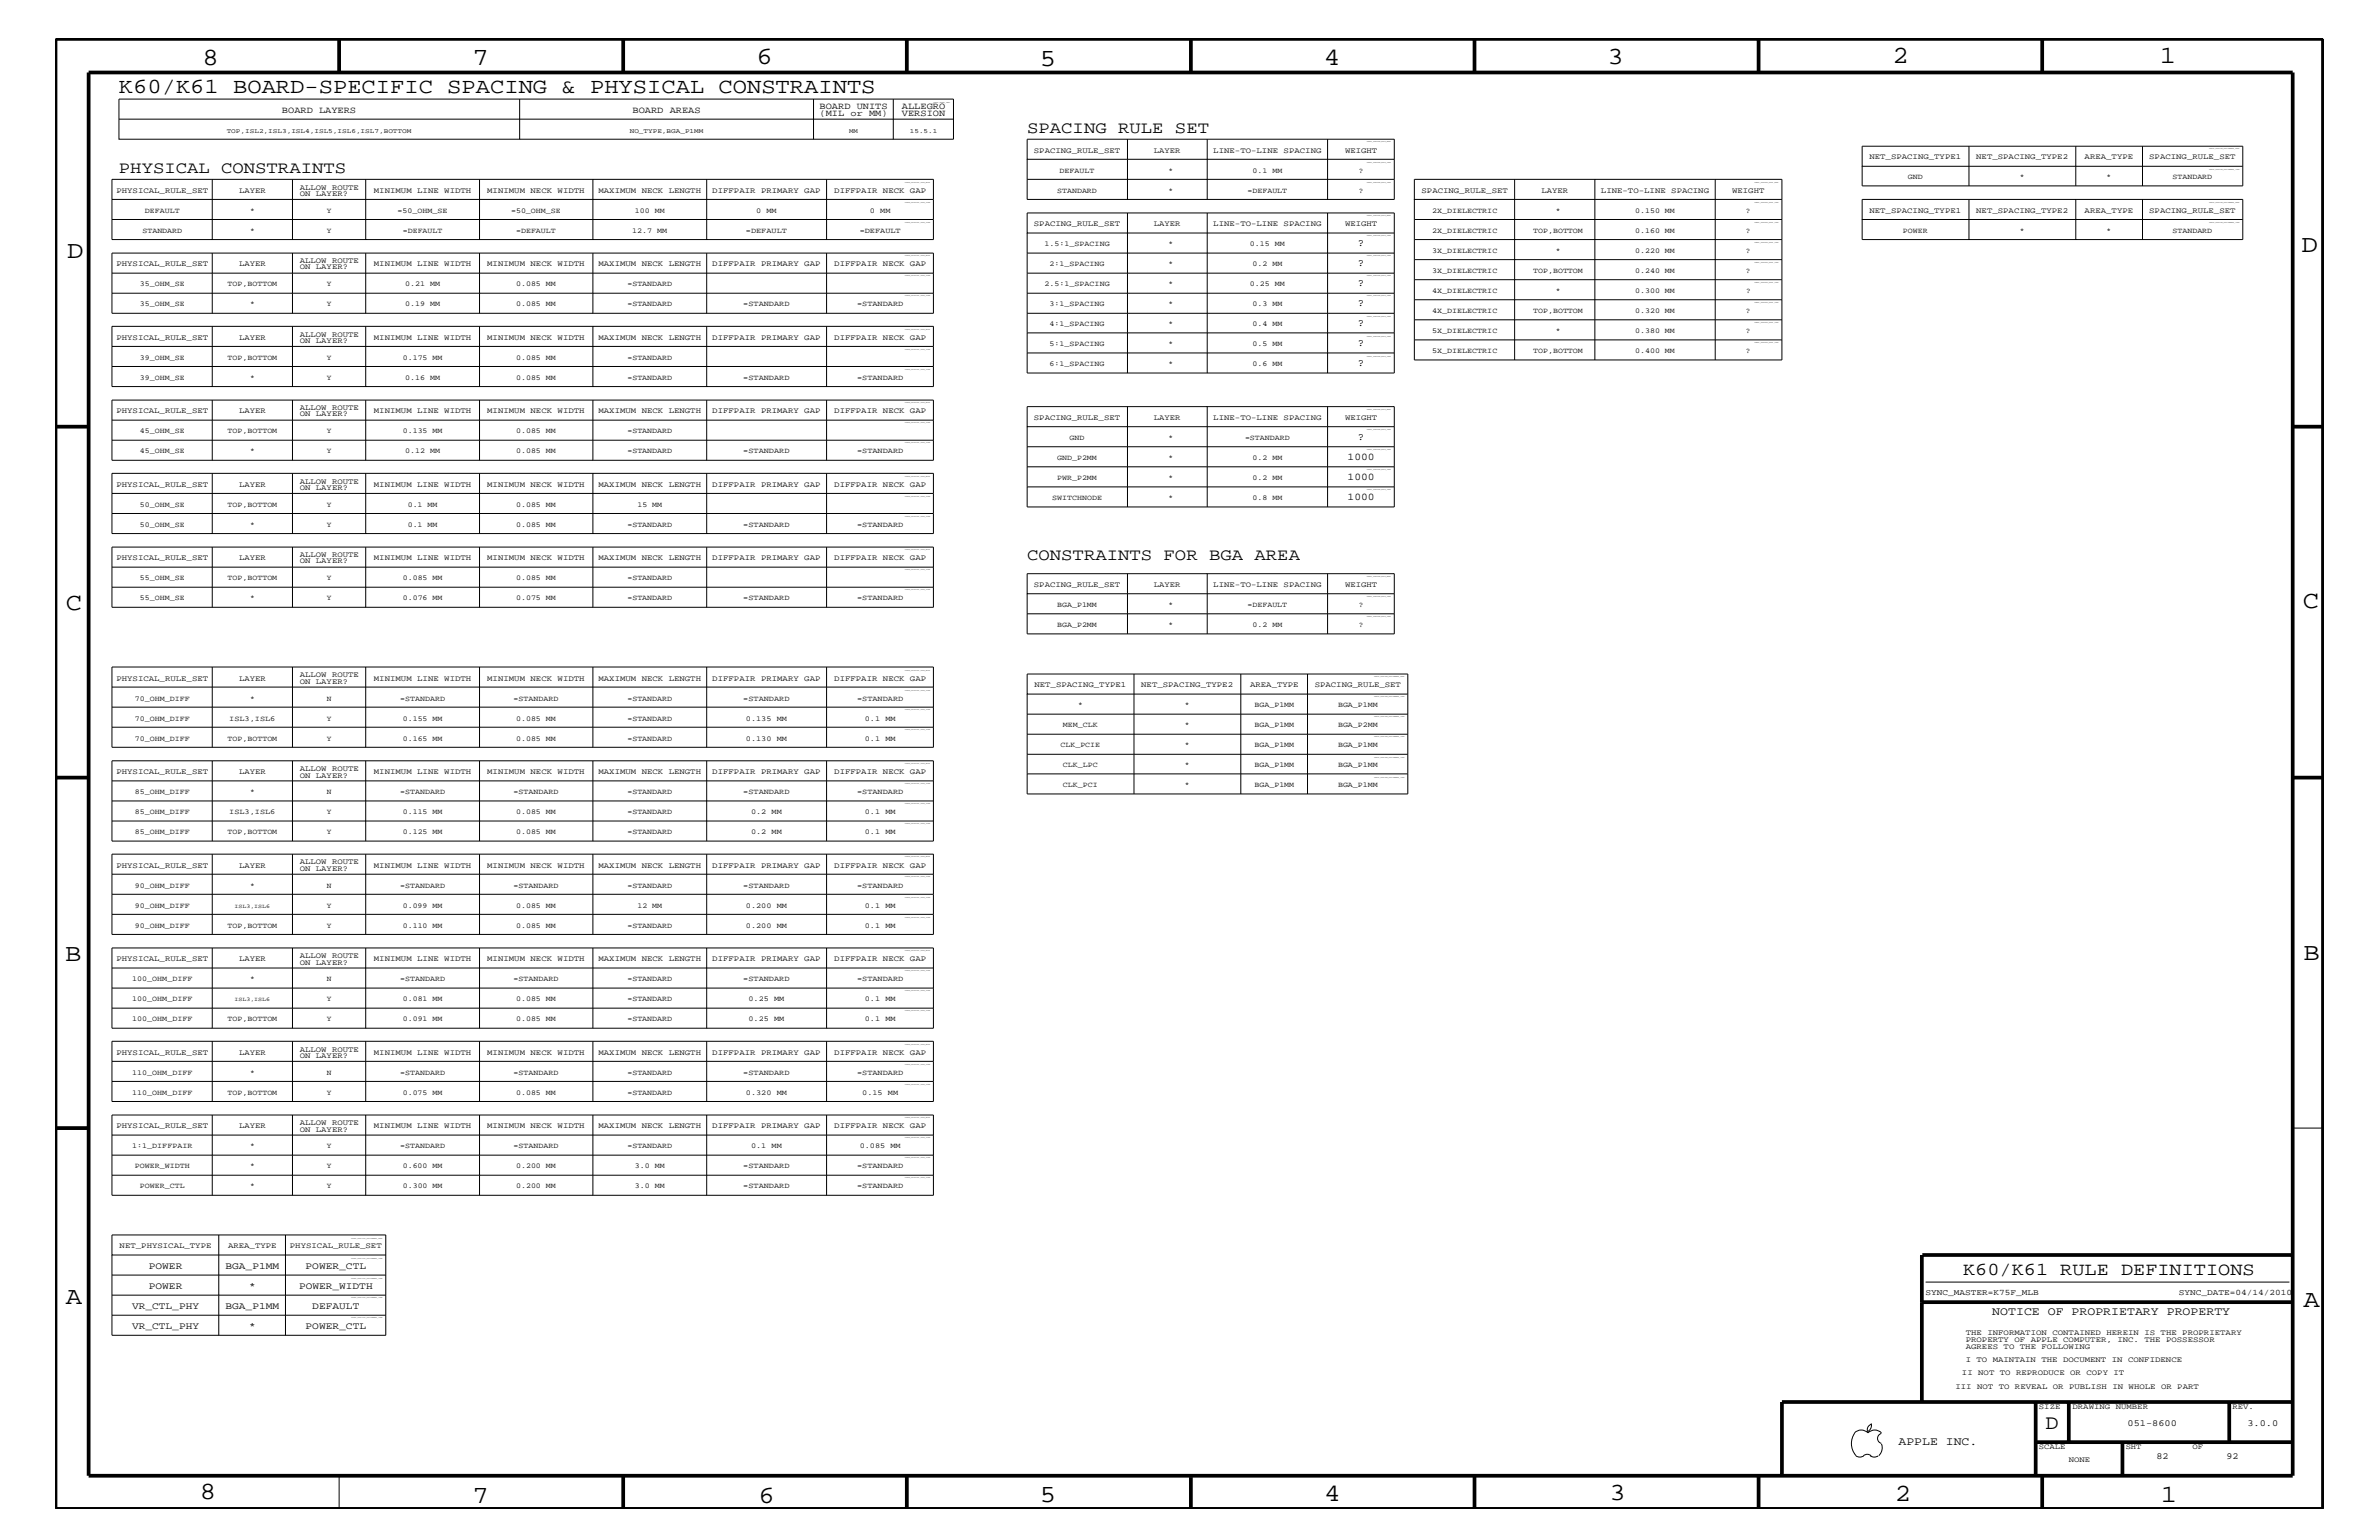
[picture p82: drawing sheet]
<svg xmlns="http://www.w3.org/2000/svg" width="432mm" height="279mm" viewBox="0 0 432 279" stroke-linecap="round" stroke-linejoin="round" font-family="sans-serif">
<defs><g id="words">
<g font-size="4.5">
<text x="36.7" y="11.7">8</text>
<text x="85.8" y="11.7">7</text>
<text x="137.3" y="11.5">6</text>
<text x="240.3" y="11.7">4</text>
<text x="291.8" y="11.5">3</text>
<text x="343.5" y="11.5">2</text>
<text x="392" y="11.5">1</text>
<text x="188.7" y="12.1">5</text>
<text x="12.2" y="46.8">D</text>
<text x="417.7" y="45.7">D</text>
<text x="11.9" y="110.6">C</text>
<text x="418" y="110.3">C</text>
<text x="11.9" y="174.3">B</text>
<text x="418.1" y="174.2">B</text>
<text x="11.9" y="236.7">A</text>
<text x="418.1" y="237.1">A</text>
<text x="36.2" y="271.9">8</text>
<text x="85.8" y="272.7">7</text>
<text x="137.7" y="272.7">6</text>
<text x="188.7" y="272.5">5</text>
<text x="240.4" y="272.3">4</text>
<text x="292.1" y="272.2">3</text>
<text x="343.9" y="272.3">2</text>
<text x="392.2" y="272.6">1</text>
</g>
<text font-size="3.9" x="21.6" y="16.8">K60/K61 BOARD-SPECIFIC SPACING &amp; PHYSICAL CONSTRAINTS</text>
<text font-size="3.7" x="371.3" y="259.3">D</text>
<text font-size="3.3" x="356.3" y="231.3">K60/K61 RULE DEFINITIONS</text>
<g font-size="3">
<text x="186.4" y="24.1">SPACING RULE SET</text>
<text x="21.6" y="31.4">PHYSICAL CONSTRAINTS</text>
<text x="186.4" y="101.6">CONSTRAINTS FOR BGA AREA</text>
</g>
<g font-size="2.1">
<text x="361.6" y="238.6">NOTICE OF PROPRIETARY PROPERTY</text>
<text x="344.6" y="262.2">APPLE INC.</text>
</g>
<g font-size="1.9">
<text x="246.5" y="44.6">?</text>
<text x="246.5" y="48.3">?</text>
<text x="246.5" y="51.9">?</text>
<text x="246.5" y="59.2">?</text>
<text x="246.5" y="55.6">?</text>
<text x="246.5" y="62.9">?</text>
<text x="246.5" y="66.5">?</text>
<text x="244.6" y="83.5">1000</text>
<text x="246.5" y="79.9">?</text>
<text x="244.6" y="87.1">1000</text>
<text x="244.6" y="90.7">1000</text>
</g>
<g font-size="1.8">
<text x="27" y="233.8">POWER</text>
<text x="27" y="230.2">POWER</text>
<text x="40.9" y="230.2">BGA_P1MM</text>
<text x="45.2" y="233.8">*</text>
<text x="54.3" y="233.8">POWER_WIDTH</text>
<text x="55.5" y="230.2">POWER_CTL</text>
<text x="24" y="237.4">VR_CTL_PHY</text>
<text x="40.9" y="237.4">BGA_P1MM</text>
<text x="56.7" y="237.4">DEFAULT</text>
<text x="24" y="241.1">VR_CTL_PHY</text>
<text x="45.2" y="241.1">*</text>
<text x="55.5" y="241.1">POWER_CTL</text>
</g>
<g font-size="1.7">
<text x="51.2" y="20.4">BOARD LAYERS</text>
<text x="114.8" y="20.4">BOARD AREAS</text>
<text x="148.8" y="21">(MIL or MM)</text>
<text x="148.8" y="19.8">BOARD UNITS</text>
<text x="163.7" y="21">VERSION</text>
<text x="163.7" y="19.8">ALLEGRO</text>
<text x="386.2" y="258.7">051-8600</text>
<text x="407.9" y="258.7">3.0.0</text>
<text x="391.4" y="264.7">82</text>
<text x="404.1" y="264.7">92</text>
</g>
<g font-size="1.5">
<text x="349.5" y="235">SYNC_MASTER=K75F_MLB</text>
<text x="395.5" y="235">SYNC_DATE=04/14/2010</text>
</g>
<g font-size="1.4">
<text x="187.7" y="27.7">SPACING_RULE_SET</text>
<text x="209.4" y="27.7">LAYER</text>
<text x="220.2" y="27.7">LINE-TO-LINE SPACING</text>
<text x="244.1" y="27.7">WEIGHT</text>
<text x="339.3" y="28.9">NET_SPACING_TYPE1</text>
<text x="358.7" y="28.9">NET_SPACING_TYPE2</text>
<text x="378.4" y="28.9">AREA_TYPE</text>
<text x="390.1" y="28.9">SPACING_RULE_SET</text>
<text x="21.1" y="35">PHYSICAL_RULE_SET</text>
<text x="43.4" y="35">LAYER</text>
<text x="54.4" y="34.4">ALLOW ROUTE</text>
<text x="54.4" y="35.6">ON LAYER?</text>
<text x="67.9" y="35">MINIMUM LINE WIDTH</text>
<text x="88.4" y="35">MINIMUM NECK WIDTH</text>
<text x="108.6" y="35">MAXIMUM NECK LENGTH</text>
<text x="129.3" y="35">DIFFPAIR PRIMARY GAP</text>
<text x="151.4" y="35">DIFFPAIR NECK GAP</text>
<text x="191.9" y="35">STANDARD</text>
<text x="192.3" y="31.4">DEFAULT</text>
<text x="212.1" y="35">*</text>
<text x="212.1" y="31.4">*</text>
<text x="226.4" y="35">=DEFAULT</text>
<text x="227.3" y="31.4">0.1 MM</text>
<text x="246.6" y="35">?</text>
<text x="246.6" y="31.4">?</text>
<text x="258" y="35">SPACING_RULE_SET</text>
<text x="279.8" y="35">LAYER</text>
<text x="290.6" y="35">LINE-TO-LINE SPACING</text>
<text x="314.4" y="35">WEIGHT</text>
<text x="346.3" y="32.5">GND</text>
<text x="366.6" y="32.5">*</text>
<text x="382.4" y="32.5">*</text>
<text x="394.3" y="32.5">STANDARD</text>
<text x="26.3" y="38.6">DEFAULT</text>
<text x="45.4" y="38.6">*</text>
<text x="59.4" y="38.6">Y</text>
<text x="72.2" y="38.6">=50_OHM_SE</text>
<text x="92.8" y="38.6">=50_OHM_SE</text>
<text x="115.2" y="38.6">100 MM</text>
<text x="137.2" y="38.6">0 MM</text>
<text x="157.9" y="38.6">0 MM</text>
<text x="187.7" y="41">SPACING_RULE_SET</text>
<text x="209.4" y="41">LAYER</text>
<text x="220.2" y="41">LINE-TO-LINE SPACING</text>
<text x="244.1" y="41">WEIGHT</text>
<text x="259.9" y="38.6">2X_DIELECTRIC</text>
<text x="282.4" y="38.6">*</text>
<text x="296.8" y="38.6">0.150 MM</text>
<text x="316.9" y="38.6">?</text>
<text x="339.3" y="38.6">NET_SPACING_TYPE1</text>
<text x="358.7" y="38.6">NET_SPACING_TYPE2</text>
<text x="378.4" y="38.6">AREA_TYPE</text>
<text x="390.1" y="38.6">SPACING_RULE_SET</text>
<text x="25.9" y="42.3">STANDARD</text>
<text x="45.4" y="42.3">*</text>
<text x="54.4" y="47.7">ALLOW ROUTE</text>
<text x="59.4" y="42.3">Y</text>
<text x="73.1" y="42.3">=DEFAULT</text>
<text x="93.7" y="42.3">=DEFAULT</text>
<text x="114.8" y="42.3">12.7 MM</text>
<text x="135.4" y="42.3">=DEFAULT</text>
<text x="156" y="42.3">=DEFAULT</text>
<text x="189.6" y="44.6">1.5:1_SPACING</text>
<text x="212.1" y="44.6">*</text>
<text x="226.9" y="44.6">0.15 MM</text>
<text x="259.9" y="45.9">3X_DIELECTRIC</text>
<text x="259.9" y="42.3">2X_DIELECTRIC</text>
<text x="278.3" y="42.3">TOP,BOTTOM</text>
<text x="282.4" y="45.9">*</text>
<text x="296.8" y="45.9">0.220 MM</text>
<text x="296.8" y="42.3">0.160 MM</text>
<text x="316.9" y="42.3">?</text>
<text x="316.9" y="45.9">?</text>
<text x="345.4" y="42.3">POWER</text>
<text x="366.6" y="42.3">*</text>
<text x="382.4" y="42.3">*</text>
<text x="394.3" y="42.3">STANDARD</text>
<text x="21.1" y="48.3">PHYSICAL_RULE_SET</text>
<text x="25.4" y="51.9">35_OHM_SE</text>
<text x="41.3" y="51.9">TOP,BOTTOM</text>
<text x="43.4" y="48.3">LAYER</text>
<text x="54.4" y="48.9">ON LAYER?</text>
<text x="59.4" y="51.9">Y</text>
<text x="67.9" y="48.3">MINIMUM LINE WIDTH</text>
<text x="73.5" y="51.9">0.21 MM</text>
<text x="88.4" y="48.3">MINIMUM NECK WIDTH</text>
<text x="93.7" y="51.9">0.085 MM</text>
<text x="108.6" y="48.3">MAXIMUM NECK LENGTH</text>
<text x="113.9" y="51.9">=STANDARD</text>
<text x="129.3" y="48.3">DIFFPAIR PRIMARY GAP</text>
<text x="151.4" y="48.3">DIFFPAIR NECK GAP</text>
<text x="189.6" y="51.9">2.5:1_SPACING</text>
<text x="190.5" y="48.3">2:1_SPACING</text>
<text x="212.1" y="48.3">*</text>
<text x="212.1" y="51.9">*</text>
<text x="226.9" y="51.9">0.25 MM</text>
<text x="227.3" y="48.3">0.2 MM</text>
<text x="259.9" y="53.2">4X_DIELECTRIC</text>
<text x="259.9" y="49.6">3X_DIELECTRIC</text>
<text x="278.3" y="49.6">TOP,BOTTOM</text>
<text x="282.4" y="53.2">*</text>
<text x="296.8" y="53.2">0.300 MM</text>
<text x="296.8" y="49.6">0.240 MM</text>
<text x="316.9" y="49.6">?</text>
<text x="316.9" y="53.2">?</text>
<text x="25.4" y="55.6">35_OHM_SE</text>
<text x="45.4" y="55.6">*</text>
<text x="59.4" y="55.6">Y</text>
<text x="73.5" y="55.6">0.19 MM</text>
<text x="93.7" y="55.6">0.085 MM</text>
<text x="113.9" y="55.6">=STANDARD</text>
<text x="134.9" y="55.6">=STANDARD</text>
<text x="155.6" y="55.6">=STANDARD</text>
<text x="190.5" y="59.2">4:1_SPACING</text>
<text x="190.5" y="55.6">3:1_SPACING</text>
<text x="212.1" y="59.2">*</text>
<text x="212.1" y="55.6">*</text>
<text x="227.3" y="59.2">0.4 MM</text>
<text x="227.3" y="55.6">0.3 MM</text>
<text x="259.9" y="56.8">4X_DIELECTRIC</text>
<text x="278.3" y="56.8">TOP,BOTTOM</text>
<text x="296.8" y="56.8">0.320 MM</text>
<text x="316.9" y="56.8">?</text>
<text x="21.1" y="61.7">PHYSICAL_RULE_SET</text>
<text x="25.4" y="65.3">39_OHM_SE</text>
<text x="41.3" y="65.3">TOP,BOTTOM</text>
<text x="43.4" y="61.7">LAYER</text>
<text x="54.4" y="61.1">ALLOW ROUTE</text>
<text x="54.4" y="62.3">ON LAYER?</text>
<text x="59.4" y="65.3">Y</text>
<text x="67.9" y="61.7">MINIMUM LINE WIDTH</text>
<text x="73.1" y="65.3">0.175 MM</text>
<text x="88.4" y="61.7">MINIMUM NECK WIDTH</text>
<text x="93.7" y="65.3">0.085 MM</text>
<text x="108.6" y="61.7">MAXIMUM NECK LENGTH</text>
<text x="113.9" y="65.3">=STANDARD</text>
<text x="129.3" y="61.7">DIFFPAIR PRIMARY GAP</text>
<text x="151.4" y="61.7">DIFFPAIR NECK GAP</text>
<text x="190.5" y="62.9">5:1_SPACING</text>
<text x="212.1" y="62.9">*</text>
<text x="227.3" y="62.9">0.5 MM</text>
<text x="259.9" y="60.4">5X_DIELECTRIC</text>
<text x="259.9" y="64">5X_DIELECTRIC</text>
<text x="278.3" y="64">TOP,BOTTOM</text>
<text x="282.4" y="60.4">*</text>
<text x="296.8" y="60.4">0.380 MM</text>
<text x="296.8" y="64">0.400 MM</text>
<text x="316.9" y="64">?</text>
<text x="316.9" y="60.4">?</text>
<text x="25.4" y="68.9">39_OHM_SE</text>
<text x="45.4" y="68.9">*</text>
<text x="59.4" y="68.9">Y</text>
<text x="73.5" y="68.9">0.16 MM</text>
<text x="93.7" y="68.9">0.085 MM</text>
<text x="113.9" y="68.9">=STANDARD</text>
<text x="134.9" y="68.9">=STANDARD</text>
<text x="155.6" y="68.9">=STANDARD</text>
<text x="190.5" y="66.5">6:1_SPACING</text>
<text x="212.1" y="66.5">*</text>
<text x="227.3" y="66.5">0.6 MM</text>
<text x="21.1" y="75">PHYSICAL_RULE_SET</text>
<text x="43.4" y="75">LAYER</text>
<text x="54.4" y="74.4">ALLOW ROUTE</text>
<text x="54.4" y="75.6">ON LAYER?</text>
<text x="67.9" y="75">MINIMUM LINE WIDTH</text>
<text x="88.4" y="75">MINIMUM NECK WIDTH</text>
<text x="108.6" y="75">MAXIMUM NECK LENGTH</text>
<text x="129.3" y="75">DIFFPAIR PRIMARY GAP</text>
<text x="151.4" y="75">DIFFPAIR NECK GAP</text>
<text x="187.7" y="76.2">SPACING_RULE_SET</text>
<text x="209.4" y="76.2">LAYER</text>
<text x="220.2" y="76.2">LINE-TO-LINE SPACING</text>
<text x="244.1" y="76.2">WEIGHT</text>
<text x="25.4" y="82.2">45_OHM_SE</text>
<text x="25.4" y="78.6">45_OHM_SE</text>
<text x="41.3" y="78.6">TOP,BOTTOM</text>
<text x="45.4" y="82.2">*</text>
<text x="59.4" y="82.2">Y</text>
<text x="59.4" y="78.6">Y</text>
<text x="73.1" y="78.6">0.135 MM</text>
<text x="73.5" y="82.2">0.12 MM</text>
<text x="93.7" y="82.2">0.085 MM</text>
<text x="93.7" y="78.6">0.085 MM</text>
<text x="113.9" y="82.2">=STANDARD</text>
<text x="113.9" y="78.6">=STANDARD</text>
<text x="134.9" y="82.2">=STANDARD</text>
<text x="155.6" y="82.2">=STANDARD</text>
<text x="191.9" y="83.5">GND_P2MM</text>
<text x="194.1" y="79.9">GND</text>
<text x="212.1" y="79.9">*</text>
<text x="212.1" y="83.5">*</text>
<text x="226" y="79.9">=STANDARD</text>
<text x="227.3" y="83.5">0.2 MM</text>
<text x="21.1" y="88.3">PHYSICAL_RULE_SET</text>
<text x="43.4" y="88.3">LAYER</text>
<text x="54.4" y="87.7">ALLOW ROUTE</text>
<text x="54.4" y="88.9">ON LAYER?</text>
<text x="67.9" y="88.3">MINIMUM LINE WIDTH</text>
<text x="88.4" y="88.3">MINIMUM NECK WIDTH</text>
<text x="108.6" y="88.3">MAXIMUM NECK LENGTH</text>
<text x="129.3" y="88.3">DIFFPAIR PRIMARY GAP</text>
<text x="151.4" y="88.3">DIFFPAIR NECK GAP</text>
<text x="191.9" y="87.1">PWR_P2MM</text>
<text x="212.1" y="87.1">*</text>
<text x="227.3" y="87.1">0.2 MM</text>
<text x="25.4" y="92">50_OHM_SE</text>
<text x="25.4" y="95.6">50_OHM_SE</text>
<text x="41.3" y="92">TOP,BOTTOM</text>
<text x="45.4" y="95.6">*</text>
<text x="59.4" y="92">Y</text>
<text x="59.4" y="95.6">Y</text>
<text x="74" y="92">0.1 MM</text>
<text x="74" y="95.6">0.1 MM</text>
<text x="93.7" y="92">0.085 MM</text>
<text x="93.7" y="95.6">0.085 MM</text>
<text x="113.9" y="95.6">=STANDARD</text>
<text x="115.7" y="92">15 MM</text>
<text x="134.9" y="95.6">=STANDARD</text>
<text x="155.6" y="95.6">=STANDARD</text>
<text x="191" y="90.7">SWITCHNODE</text>
<text x="212.1" y="90.7">*</text>
<text x="227.3" y="90.7">0.8 MM</text>
<text x="21.1" y="101.6">PHYSICAL_RULE_SET</text>
<text x="43.4" y="101.6">LAYER</text>
<text x="54.4" y="101">ALLOW ROUTE</text>
<text x="67.9" y="101.6">MINIMUM LINE WIDTH</text>
<text x="88.4" y="101.6">MINIMUM NECK WIDTH</text>
<text x="108.6" y="101.6">MAXIMUM NECK LENGTH</text>
<text x="129.3" y="101.6">DIFFPAIR PRIMARY GAP</text>
<text x="151.4" y="101.6">DIFFPAIR NECK GAP</text>
<text x="25.4" y="105.3">55_OHM_SE</text>
<text x="41.3" y="105.3">TOP,BOTTOM</text>
<text x="54.4" y="102.2">ON LAYER?</text>
<text x="59.4" y="105.3">Y</text>
<text x="73.1" y="105.3">0.085 MM</text>
<text x="93.7" y="105.3">0.085 MM</text>
<text x="113.9" y="105.3">=STANDARD</text>
<text x="187.7" y="106.5">SPACING_RULE_SET</text>
<text x="209.4" y="106.5">LAYER</text>
<text x="220.2" y="106.5">LINE-TO-LINE SPACING</text>
<text x="244.1" y="106.5">WEIGHT</text>
<text x="25.4" y="108.9">55_OHM_SE</text>
<text x="45.4" y="108.9">*</text>
<text x="59.4" y="108.9">Y</text>
<text x="73.1" y="108.9">0.076 MM</text>
<text x="93.7" y="108.9">0.075 MM</text>
<text x="113.9" y="108.9">=STANDARD</text>
<text x="134.9" y="108.9">=STANDARD</text>
<text x="155.6" y="108.9">=STANDARD</text>
<text x="191.9" y="113.7">BGA_P2MM</text>
<text x="191.9" y="110.2">BGA_P1MM</text>
<text x="212.1" y="113.7">*</text>
<text x="212.1" y="110.2">*</text>
<text x="226.4" y="110.2">=DEFAULT</text>
<text x="227.3" y="113.7">0.2 MM</text>
<text x="246.6" y="113.7">?</text>
<text x="246.6" y="110.2">?</text>
<text x="21.1" y="123.5">PHYSICAL_RULE_SET</text>
<text x="43.4" y="123.5">LAYER</text>
<text x="54.4" y="122.9">ALLOW ROUTE</text>
<text x="54.4" y="124.1">ON LAYER?</text>
<text x="67.9" y="123.5">MINIMUM LINE WIDTH</text>
<text x="88.4" y="123.5">MINIMUM NECK WIDTH</text>
<text x="108.6" y="123.5">MAXIMUM NECK LENGTH</text>
<text x="129.3" y="123.5">DIFFPAIR PRIMARY GAP</text>
<text x="151.4" y="123.5">DIFFPAIR NECK GAP</text>
<text x="187.7" y="124.7">NET_SPACING_TYPE1</text>
<text x="207.1" y="124.7">NET_SPACING_TYPE2</text>
<text x="226.9" y="124.7">AREA_TYPE</text>
<text x="238.6" y="124.7">SPACING_RULE_SET</text>
<text x="24.5" y="127.1">70_OHM_DIFF</text>
<text x="24.5" y="130.8">70_OHM_DIFF</text>
<text x="41.6" y="130.8">ISL3,ISL6</text>
<text x="45.4" y="127.1">*</text>
<text x="59.4" y="127.1">N</text>
<text x="59.4" y="130.8">Y</text>
<text x="72.6" y="127.1">=STANDARD</text>
<text x="73.1" y="130.8">0.155 MM</text>
<text x="93.2" y="127.1">=STANDARD</text>
<text x="93.7" y="130.8">0.085 MM</text>
<text x="113.9" y="127.1">=STANDARD</text>
<text x="113.9" y="130.8">=STANDARD</text>
<text x="134.9" y="127.1">=STANDARD</text>
<text x="135.4" y="130.8">0.135 MM</text>
<text x="155.6" y="127.1">=STANDARD</text>
<text x="157" y="130.8">0.1 MM</text>
<text x="192.9" y="131.9">MEM_CLK</text>
<text x="195.7" y="128.3">*</text>
<text x="215.1" y="128.3">*</text>
<text x="215.1" y="131.9">*</text>
<text x="227.7" y="128.3">BGA_P1MM</text>
<text x="227.7" y="131.9">BGA_P1MM</text>
<text x="242.9" y="128.3">BGA_P1MM</text>
<text x="242.9" y="131.9">BGA_P2MM</text>
<text x="24.5" y="134.4">70_OHM_DIFF</text>
<text x="41.3" y="134.4">TOP,BOTTOM</text>
<text x="59.4" y="134.4">Y</text>
<text x="73.1" y="134.4">0.165 MM</text>
<text x="93.7" y="134.4">0.085 MM</text>
<text x="113.9" y="134.4">=STANDARD</text>
<text x="135.4" y="134.4">0.130 MM</text>
<text x="157" y="134.4">0.1 MM</text>
<text x="192.5" y="135.6">CLK_PCIE</text>
<text x="215.1" y="135.6">*</text>
<text x="227.7" y="135.6">BGA_P1MM</text>
<text x="242.9" y="135.6">BGA_P1MM</text>
<text x="21.1" y="140.4">PHYSICAL_RULE_SET</text>
<text x="43.4" y="140.4">LAYER</text>
<text x="54.4" y="139.8">ALLOW ROUTE</text>
<text x="54.4" y="141.1">ON LAYER?</text>
<text x="67.9" y="140.4">MINIMUM LINE WIDTH</text>
<text x="88.4" y="140.4">MINIMUM NECK WIDTH</text>
<text x="108.6" y="140.4">MAXIMUM NECK LENGTH</text>
<text x="129.3" y="140.4">DIFFPAIR PRIMARY GAP</text>
<text x="151.4" y="140.4">DIFFPAIR NECK GAP</text>
<text x="192.9" y="142.9">CLK_PCI</text>
<text x="192.9" y="139.2">CLK_LPC</text>
<text x="215.1" y="142.9">*</text>
<text x="215.1" y="139.2">*</text>
<text x="227.7" y="142.9">BGA_P1MM</text>
<text x="227.7" y="139.2">BGA_P1MM</text>
<text x="242.9" y="142.9">BGA_P1MM</text>
<text x="242.9" y="139.2">BGA_P1MM</text>
<text x="24.5" y="144">85_OHM_DIFF</text>
<text x="24.5" y="147.7">85_OHM_DIFF</text>
<text x="41.6" y="147.7">ISL3,ISL6</text>
<text x="45.4" y="144">*</text>
<text x="59.4" y="144">N</text>
<text x="59.4" y="147.7">Y</text>
<text x="72.6" y="144">=STANDARD</text>
<text x="73.1" y="147.7">0.115 MM</text>
<text x="93.2" y="144">=STANDARD</text>
<text x="93.7" y="147.7">0.085 MM</text>
<text x="113.9" y="144">=STANDARD</text>
<text x="113.9" y="147.7">=STANDARD</text>
<text x="134.9" y="144">=STANDARD</text>
<text x="136.3" y="147.7">0.2 MM</text>
<text x="155.6" y="144">=STANDARD</text>
<text x="157" y="147.7">0.1 MM</text>
<text x="24.5" y="151.3">85_OHM_DIFF</text>
<text x="41.3" y="151.3">TOP,BOTTOM</text>
<text x="59.4" y="151.3">Y</text>
<text x="73.1" y="151.3">0.125 MM</text>
<text x="93.7" y="151.3">0.085 MM</text>
<text x="113.9" y="151.3">=STANDARD</text>
<text x="136.3" y="151.3">0.2 MM</text>
<text x="157" y="151.3">0.1 MM</text>
<text x="21.1" y="157.4">PHYSICAL_RULE_SET</text>
<text x="24.5" y="161.1">90_OHM_DIFF</text>
<text x="43.4" y="157.4">LAYER</text>
<text x="45.4" y="161.1">*</text>
<text x="54.4" y="156.8">ALLOW ROUTE</text>
<text x="54.4" y="158">ON LAYER?</text>
<text x="59.4" y="161.1">N</text>
<text x="67.9" y="157.4">MINIMUM LINE WIDTH</text>
<text x="72.6" y="161.1">=STANDARD</text>
<text x="88.4" y="157.4">MINIMUM NECK WIDTH</text>
<text x="93.2" y="161.1">=STANDARD</text>
<text x="108.6" y="157.4">MAXIMUM NECK LENGTH</text>
<text x="113.9" y="161.1">=STANDARD</text>
<text x="129.3" y="157.4">DIFFPAIR PRIMARY GAP</text>
<text x="134.9" y="161.1">=STANDARD</text>
<text x="151.4" y="157.4">DIFFPAIR NECK GAP</text>
<text x="155.6" y="161.1">=STANDARD</text>
<text x="24.5" y="164.7">90_OHM_DIFF</text>
<text x="59.4" y="164.7">Y</text>
<text x="73.1" y="164.7">0.099 MM</text>
<text x="93.7" y="164.7">0.085 MM</text>
<text x="115.7" y="164.7">12 MM</text>
<text x="135.4" y="164.7">0.200 MM</text>
<text x="157" y="164.7">0.1 MM</text>
<text x="24.5" y="168.3">90_OHM_DIFF</text>
<text x="41.3" y="168.3">TOP,BOTTOM</text>
<text x="54.4" y="173.8">ALLOW ROUTE</text>
<text x="59.4" y="168.3">Y</text>
<text x="73.1" y="168.3">0.110 MM</text>
<text x="93.7" y="168.3">0.085 MM</text>
<text x="113.9" y="168.3">=STANDARD</text>
<text x="135.4" y="168.3">0.200 MM</text>
<text x="157" y="168.3">0.1 MM</text>
<text x="21.1" y="174.4">PHYSICAL_RULE_SET</text>
<text x="24" y="178">100_OHM_DIFF</text>
<text x="43.4" y="174.4">LAYER</text>
<text x="45.4" y="178">*</text>
<text x="54.4" y="175">ON LAYER?</text>
<text x="59.4" y="178">N</text>
<text x="67.9" y="174.4">MINIMUM LINE WIDTH</text>
<text x="72.6" y="178">=STANDARD</text>
<text x="88.4" y="174.4">MINIMUM NECK WIDTH</text>
<text x="93.2" y="178">=STANDARD</text>
<text x="108.6" y="174.4">MAXIMUM NECK LENGTH</text>
<text x="113.9" y="178">=STANDARD</text>
<text x="129.3" y="174.4">DIFFPAIR PRIMARY GAP</text>
<text x="134.9" y="178">=STANDARD</text>
<text x="151.4" y="174.4">DIFFPAIR NECK GAP</text>
<text x="155.6" y="178">=STANDARD</text>
<text x="24" y="181.6">100_OHM_DIFF</text>
<text x="24" y="185.3">100_OHM_DIFF</text>
<text x="41.3" y="185.3">TOP,BOTTOM</text>
<text x="59.4" y="181.6">Y</text>
<text x="59.4" y="185.3">Y</text>
<text x="73.1" y="181.6">0.081 MM</text>
<text x="73.1" y="185.3">0.091 MM</text>
<text x="93.7" y="181.6">0.085 MM</text>
<text x="93.7" y="185.3">0.085 MM</text>
<text x="113.9" y="181.6">=STANDARD</text>
<text x="113.9" y="185.3">=STANDARD</text>
<text x="135.8" y="181.6">0.25 MM</text>
<text x="135.8" y="185.3">0.25 MM</text>
<text x="157" y="185.3">0.1 MM</text>
<text x="157" y="181.6">0.1 MM</text>
<text x="21.1" y="191.4">PHYSICAL_RULE_SET</text>
<text x="43.4" y="191.4">LAYER</text>
<text x="54.4" y="190.8">ALLOW ROUTE</text>
<text x="54.4" y="192">ON LAYER?</text>
<text x="67.9" y="191.4">MINIMUM LINE WIDTH</text>
<text x="88.4" y="191.4">MINIMUM NECK WIDTH</text>
<text x="108.6" y="191.4">MAXIMUM NECK LENGTH</text>
<text x="129.3" y="191.4">DIFFPAIR PRIMARY GAP</text>
<text x="151.4" y="191.4">DIFFPAIR NECK GAP</text>
<text x="24" y="195">110_OHM_DIFF</text>
<text x="45.4" y="195">*</text>
<text x="59.4" y="195">N</text>
<text x="72.6" y="195">=STANDARD</text>
<text x="93.2" y="195">=STANDARD</text>
<text x="113.9" y="195">=STANDARD</text>
<text x="134.9" y="195">=STANDARD</text>
<text x="155.6" y="195">=STANDARD</text>
<text x="24" y="198.7">110_OHM_DIFF</text>
<text x="41.3" y="198.7">TOP,BOTTOM</text>
<text x="59.4" y="198.7">Y</text>
<text x="73.1" y="198.7">0.075 MM</text>
<text x="93.7" y="198.7">0.085 MM</text>
<text x="113.9" y="198.7">=STANDARD</text>
<text x="135.4" y="198.7">0.320 MM</text>
<text x="156.5" y="198.7">0.15 MM</text>
<text x="21.1" y="204.7">PHYSICAL_RULE_SET</text>
<text x="24" y="208.3">1:1_DIFFPAIR</text>
<text x="43.4" y="204.7">LAYER</text>
<text x="45.4" y="208.3">*</text>
<text x="54.4" y="204.1">ALLOW ROUTE</text>
<text x="54.4" y="205.3">ON LAYER?</text>
<text x="59.4" y="208.3">Y</text>
<text x="67.9" y="204.7">MINIMUM LINE WIDTH</text>
<text x="72.6" y="208.3">=STANDARD</text>
<text x="88.4" y="204.7">MINIMUM NECK WIDTH</text>
<text x="93.2" y="208.3">=STANDARD</text>
<text x="108.6" y="204.7">MAXIMUM NECK LENGTH</text>
<text x="113.9" y="208.3">=STANDARD</text>
<text x="129.3" y="204.7">DIFFPAIR PRIMARY GAP</text>
<text x="136.3" y="208.3">0.1 MM</text>
<text x="151.4" y="204.7">DIFFPAIR NECK GAP</text>
<text x="156" y="208.3">0.085 MM</text>
<text x="24.5" y="211.9">POWER_WIDTH</text>
<text x="25.4" y="215.6">POWER_CTL</text>
<text x="45.4" y="211.9">*</text>
<text x="45.4" y="215.6">*</text>
<text x="59.4" y="211.9">Y</text>
<text x="59.4" y="215.6">Y</text>
<text x="73.1" y="211.9">0.600 MM</text>
<text x="73.1" y="215.6">0.300 MM</text>
<text x="93.7" y="215.6">0.200 MM</text>
<text x="93.7" y="211.9">0.200 MM</text>
<text x="115.2" y="215.6">3.0 MM</text>
<text x="115.2" y="211.9">3.0 MM</text>
<text x="134.9" y="215.6">=STANDARD</text>
<text x="134.9" y="211.9">=STANDARD</text>
<text x="155.6" y="215.6">=STANDARD</text>
<text x="155.6" y="211.9">=STANDARD</text>
<text x="21.7" y="226.5">NET_PHYSICAL_TYPE</text>
<text x="41.4" y="226.5">AREA_TYPE</text>
<text x="52.6" y="226.5">PHYSICAL_RULE_SET</text>
<text x="356.8" y="242.3">THE INFORMATION CONTAINED HEREIN IS THE PROPRIETARY</text>
<text x="356.8" y="243.5">PROPERTY OF APPLE COMPUTER, INC. THE POSSESSOR</text>
<text x="356.8" y="244.7">AGREES TO THE FOLLOWING</text>
<text x="354.9" y="252">III NOT TO REVEAL OR PUBLISH IN WHOLE OR PART</text>
<text x="356.1" y="249.5">II NOT TO REPRODUCE OR COPY IT</text>
<text x="356.8" y="247.1">I TO MAINTAIN THE DOCUMENT IN CONFIDENCE</text>
<text x="370.1" y="255.6">SIZE</text>
<text x="376.2" y="255.6">DRAWING NUMBER</text>
<text x="405.2" y="255.6">REV.</text>
<text x="370.1" y="262.9">SCALE</text>
<text x="385.8" y="262.9">SHT</text>
<text x="397.9" y="262.9">OF</text>
<text x="375.5" y="265.3">NONE</text>
</g>
<g font-size="1.2">
<text x="41.1" y="24.1">TOP,ISL2,ISL3,ISL4,ISL5,ISL6,ISL7,BOTTOM</text>
<text x="114.3" y="24.1">NO_TYPE,BGA_P1MM</text>
<text x="154.1" y="24.1">MM</text>
<text x="165.1" y="24.1">15.5.1</text>
</g>
<g font-size="1">
<text x="42.6" y="164.7">ISL3,ISL6</text>
<text x="42.6" y="181.6">ISL3,ISL6</text>
</g>
<g font-size=".3">
<text x="169.4" y="18.7">TABLE_BOARD_INFO</text>
<text x="248.1" y="25.9">TABLE_SPACING_RULE_HEAD</text>
<text x="248.1" y="29.5">TABLE_SPACING_RULE_ITEM</text>
<text x="401" y="27.1">TABLE_SPACING_ASSIGNMENT_HEAD</text>
<text x="164.3" y="33.1">TABLE_PHYSICAL_RULE_HEAD</text>
<text x="248.1" y="33.1">TABLE_SPACING_RULE_ITEM</text>
<text x="318.4" y="33.1">TABLE_SPACING_RULE_HEAD</text>
<text x="401" y="30.8">TABLE_SPACING_ASSIGNMENT_ITEM</text>
<text x="164.3" y="40.4">TABLE_PHYSICAL_RULE_ITEM</text>
<text x="164.3" y="36.8">TABLE_PHYSICAL_RULE_ITEM</text>
<text x="248.1" y="39.2">TABLE_SPACING_RULE_HEAD</text>
<text x="318.4" y="40.4">TABLE_SPACING_RULE_ITEM</text>
<text x="318.4" y="36.8">TABLE_SPACING_RULE_ITEM</text>
<text x="401" y="40.4">TABLE_SPACING_ASSIGNMENT_ITEM</text>
<text x="401" y="36.8">TABLE_SPACING_ASSIGNMENT_HEAD</text>
<text x="164.3" y="46.5">TABLE_PHYSICAL_RULE_HEAD</text>
<text x="248.1" y="46.5">TABLE_SPACING_RULE_ITEM</text>
<text x="248.1" y="42.9">TABLE_SPACING_RULE_ITEM</text>
<text x="318.4" y="44.1">TABLE_SPACING_RULE_ITEM</text>
<text x="318.4" y="47.7">TABLE_SPACING_RULE_ITEM</text>
<text x="164.3" y="53.8">TABLE_PHYSICAL_RULE_ITEM</text>
<text x="164.3" y="50.2">TABLE_PHYSICAL_RULE_ITEM</text>
<text x="248.1" y="53.8">TABLE_SPACING_RULE_ITEM</text>
<text x="248.1" y="50.2">TABLE_SPACING_RULE_ITEM</text>
<text x="318.4" y="51.3">TABLE_SPACING_RULE_ITEM</text>
<text x="164.3" y="59.8">TABLE_PHYSICAL_RULE_HEAD</text>
<text x="248.1" y="57.4">TABLE_SPACING_RULE_ITEM</text>
<text x="318.4" y="55">TABLE_SPACING_RULE_ITEM</text>
<text x="318.4" y="58.6">TABLE_SPACING_RULE_ITEM</text>
<text x="164.3" y="63.4">TABLE_PHYSICAL_RULE_ITEM</text>
<text x="248.1" y="64.7">TABLE_SPACING_RULE_ITEM</text>
<text x="248.1" y="61.1">TABLE_SPACING_RULE_ITEM</text>
<text x="318.4" y="62.3">TABLE_SPACING_RULE_ITEM</text>
<text x="164.3" y="67.1">TABLE_PHYSICAL_RULE_ITEM</text>
<text x="164.3" y="76.8">TABLE_PHYSICAL_RULE_ITEM</text>
<text x="164.3" y="73.2">TABLE_PHYSICAL_RULE_HEAD</text>
<text x="248.1" y="74.4">TABLE_SPACING_RULE_HEAD</text>
<text x="164.3" y="80.5">TABLE_PHYSICAL_RULE_ITEM</text>
<text x="248.1" y="81.6">TABLE_SPACING_RULE_ITEM</text>
<text x="248.1" y="78">TABLE_SPACING_RULE_ITEM</text>
<text x="164.3" y="86.5">TABLE_PHYSICAL_RULE_HEAD</text>
<text x="248.1" y="85.3">TABLE_SPACING_RULE_ITEM</text>
<text x="248.1" y="88.9">TABLE_SPACING_RULE_ITEM</text>
<text x="164.3" y="93.8">TABLE_PHYSICAL_RULE_ITEM</text>
<text x="164.3" y="90.1">TABLE_PHYSICAL_RULE_ITEM</text>
<text x="164.3" y="99.9">TABLE_PHYSICAL_RULE_HEAD</text>
<text x="164.3" y="107.1">TABLE_PHYSICAL_RULE_ITEM</text>
<text x="164.3" y="103.5">TABLE_PHYSICAL_RULE_ITEM</text>
<text x="248.1" y="104.7">TABLE_SPACING_RULE_HEAD</text>
<text x="248.1" y="108.3">TABLE_SPACING_RULE_ITEM</text>
<text x="248.1" y="112">TABLE_SPACING_RULE_ITEM</text>
<text x="164.3" y="125.3">TABLE_PHYSICAL_RULE_ITEM</text>
<text x="164.3" y="121.7">TABLE_PHYSICAL_RULE_HEAD</text>
<text x="249.4" y="122.9">TABLE_SPACING_ASSIGNMENT_HEAD</text>
<text x="164.3" y="128.9">TABLE_PHYSICAL_RULE_ITEM</text>
<text x="249.4" y="130.2">TABLE_SPACING_ASSIGNMENT_ITEM</text>
<text x="249.4" y="126.5">TABLE_SPACING_ASSIGNMENT_ITEM</text>
<text x="164.3" y="132.5">TABLE_PHYSICAL_RULE_ITEM</text>
<text x="249.4" y="137.4">TABLE_SPACING_ASSIGNMENT_ITEM</text>
<text x="249.4" y="133.8">TABLE_SPACING_ASSIGNMENT_ITEM</text>
<text x="164.3" y="138.6">TABLE_PHYSICAL_RULE_HEAD</text>
<text x="164.3" y="142.3">TABLE_PHYSICAL_RULE_ITEM</text>
<text x="249.4" y="141.1">TABLE_SPACING_ASSIGNMENT_ITEM</text>
<text x="164.3" y="145.9">TABLE_PHYSICAL_RULE_ITEM</text>
<text x="164.3" y="149.5">TABLE_PHYSICAL_RULE_ITEM</text>
<text x="164.3" y="155.6">TABLE_PHYSICAL_RULE_HEAD</text>
<text x="164.3" y="159.2">TABLE_PHYSICAL_RULE_ITEM</text>
<text x="164.3" y="166.5">TABLE_PHYSICAL_RULE_ITEM</text>
<text x="164.3" y="162.8">TABLE_PHYSICAL_RULE_ITEM</text>
<text x="164.3" y="172.6">TABLE_PHYSICAL_RULE_HEAD</text>
<text x="164.3" y="176.2">TABLE_PHYSICAL_RULE_ITEM</text>
<text x="164.3" y="179.9">TABLE_PHYSICAL_RULE_ITEM</text>
<text x="164.3" y="183.5">TABLE_PHYSICAL_RULE_ITEM</text>
<text x="164.3" y="189.5">TABLE_PHYSICAL_RULE_HEAD</text>
<text x="164.3" y="193.2">TABLE_PHYSICAL_RULE_ITEM</text>
<text x="164.3" y="196.8">TABLE_PHYSICAL_RULE_ITEM</text>
<text x="164.3" y="202.9">TABLE_PHYSICAL_RULE_HEAD</text>
<text x="164.3" y="206.5">TABLE_PHYSICAL_RULE_ITEM</text>
<text x="164.3" y="210.2">TABLE_PHYSICAL_RULE_ITEM</text>
<text x="164.3" y="213.8">TABLE_PHYSICAL_RULE_ITEM</text>
<text x="63.8" y="224.7">TABLE_PHYSICAL_ASSIGNMENT_HEAD</text>
<text x="63.8" y="228.4">TABLE_PHYSICAL_ASSIGNMENT_ITEM</text>
<text x="63.8" y="232">TABLE_PHYSICAL_ASSIGNMENT_ITEM</text>
<text x="63.8" y="235.6">TABLE_PHYSICAL_ASSIGNMENT_ITEM</text>
<text x="63.8" y="239.2">TABLE_PHYSICAL_ASSIGNMENT_ITEM</text>
</g>
</g></defs>
<g fill="none" stroke="#000" stroke-width=".18">
<path d="M21.6 18h151.5v7.3h-151.5zM94.3 18v7.3M147.7 18v7.3M162.1 18v7.3M20.3 32.5h149.1v11h-149.1zM20.3 39.8h149.1M20.3 36.2h149.1M21.6 21.6h151.5M38.5 32.5v11M53.1 32.5v11M66.4 32.5v11M87 32.5v11"/>
<path d="M107.6 32.5v11M128.3 32.5v11M150 32.5v11M186.4 28.9v7.3h66.7v-10.9h-66.7v3.6h66.7M186.4 32.5h66.7M204.6 25.3v10.9M204.6 38.6v29.1M219.1 25.3v10.9M219.1 38.6v29.1M241 25.3v10.9M241 38.6v29.1M256.7 36.2v29.1h66.7v-32.8h-66.7v3.7h66.7"/>
<path d="M256.7 39.8h66.7M274.9 32.5v32.8M289.5 32.5v32.8M311.3 32.5v32.8M338 30.2v3.5h69.1v-7.2h-69.1v3.7h69.1M338 39.8v3.7h69.1v-7.3h-69.1v3.6h69.1M357.4 26.5v7.2M357.4 36.2v7.3M376.8 26.5v7.2M376.8 36.2v7.3M388.9 26.5v7.2M388.9 36.2v7.3"/>
<path d="M20.3 45.9h149.1v10.9h-149.1zM20.3 59.2h149.1v10.9h-149.1zM20.3 53.2h149.1M20.3 49.6h149.1M38.5 45.9v10.9M38.5 59.2v10.9M53.1 45.9v10.9M53.1 59.2v10.9M66.4 45.9v10.9M66.4 59.2v10.9M87 45.9v10.9M87 59.2v10.9"/>
<path d="M107.6 45.9v10.9M107.6 59.2v10.9M128.3 45.9v10.9M128.3 59.2v10.9M150 45.9v10.9M150 59.2v10.9M186.4 42.3v25.4h66.7v-29.1h-66.7v3.7h66.7M186.4 56.8h66.7M186.4 53.2h66.7M186.4 49.6h66.7M186.4 45.9h66.7M256.7 58h66.7"/>
<path d="M256.7 43.5h66.7M256.7 47.1h66.7M256.7 50.7h66.7M256.7 54.4h66.7M20.3 72.6h149.1v10.9h-149.1zM20.3 79.9h149.1M20.3 66.5h149.1M20.3 62.9h149.1M20.3 76.2h149.1M38.5 72.6v10.9M53.1 72.6v10.9M66.4 72.6v10.9"/>
<path d="M87 72.6v10.9M107.6 72.6v10.9M128.3 72.6v10.9M150 72.6v10.9M186.4 77.4v14.6h66.7v-18.2h-66.7v3.6h66.7M186.4 64h66.7M186.4 60.4h66.7M204.6 73.8v18.2M219.1 73.8v18.2M241 73.8v18.2M256.7 61.7h66.7M20.3 85.9h149.1v10.9h-149.1z"/>
<path d="M20.3 99.3h149.1v10.9h-149.1zM20.3 93.2h149.1M20.3 89.5h149.1M38.5 85.9v10.9M38.5 99.3v10.9M53.1 85.9v10.9M53.1 99.3v10.9M66.4 85.9v10.9M66.4 99.3v10.9M87 85.9v10.9M87 99.3v10.9M107.6 85.9v10.9"/>
<path d="M107.6 99.3v10.9M128.3 85.9v10.9M128.3 99.3v10.9M150 85.9v10.9M150 99.3v10.9M186.4 84.7h66.7M186.4 81.1h66.7M186.4 88.3h66.7M20.3 106.5h149.1M20.3 102.9h149.1M186.4 107.7v7.3h66.7v-10.9h-66.7v3.6h66.7M186.4 111.4h66.7"/>
<path d="M204.6 104.1v10.9M219.1 104.1v10.9M241 104.1v10.9M20.3 138h149.1v14.6h-149.1zM20.3 121h149.1v14.6h-149.1zM20.3 131.9h149.1M20.3 128.3h149.1M20.3 124.7h149.1M38.5 121v14.6M38.5 138v14.6M53.1 121v14.6M53.1 138v14.6"/>
<path d="M66.4 121v14.6M66.4 138v14.6M87 121v14.6M87 138v14.6M107.6 121v14.6M107.6 138v14.6M128.3 121v14.6M128.3 138v14.6M150 121v14.6M150 138v14.6M186.4 125.9v18.1h69.1v-21.7h-69.1v3.6h69.1M186.4 133.2h69.1"/>
<path d="M186.4 136.8h69.1M186.4 129.6h69.1M205.8 122.3v21.7M225.2 122.3v21.7M237.3 122.3v21.7M20.3 141.7h149.1M20.3 155h149.1v14.5h-149.1zM20.3 149h149.1M20.3 145.3h149.1M20.3 158.6h149.1M38.5 155v14.5M53.1 155v14.5"/>
<path d="M66.4 155v14.5M87 155v14.5M107.6 155v14.5M128.3 155v14.5M150 155v14.5M186.4 140.4h69.1M20.3 172h149.1v14.5h-149.1zM20.3 175.6h149.1M20.3 179.3h149.1M20.3 165.9h149.1M20.3 162.2h149.1M38.5 172v14.5"/>
<path d="M53.1 172v14.5M66.4 172v14.5M87 172v14.5M107.6 172v14.5M128.3 172v14.5M150 172v14.5M20.3 188.9h149.1v10.9h-149.1zM20.3 182.9h149.1M20.3 196.2h149.1M20.3 192.6h149.1M38.5 188.9v10.9M53.1 188.9v10.9"/>
<path d="M66.4 188.9v10.9M87 188.9v10.9M107.6 188.9v10.9M128.3 188.9v10.9M150 188.9v10.9M20.3 202.3h149.1v14.6h-149.1zM20.3 213.2h149.1M20.3 209.6h149.1M20.3 205.9h149.1M38.5 202.3v14.6M53.1 202.3v14.6M66.4 202.3v14.6"/>
<path d="M87 202.3v14.6M107.6 202.3v14.6M128.3 202.3v14.6M150 202.3v14.6M416.1 204.7h5.5M20.3 227.7v14.6h49.7v-18.2h-49.7v3.6h49.7M20.3 231.3h49.7M20.3 235h49.7M20.3 238.6h49.7M39.7 224.1v18.2M51.8 224.1v18.2M349.5 232.6h66"/>
<path d="M336.6 260a1.69 1.69 0 0 1 2.4 0 1.72 1.72 0 0 1 2.5 0M339.6 258.3l.1 .1a1.27 1.27 0 0 1-.7 1.3M339.6 258.4a.99 .99 0 0 0-.6 1.4M61.6 267.7v6.1M336.6 260a3.3 3.3 0 0 0 .3 4.1M336.9 264.1l.7 .3 .7-.3M338.2 264.1l.7-.3 .7 .3M339.5 264.1l.7 .3 .7-.3M341.5 260.1a.93 .93 0 0 0-.7 .9 .93 .93 0 0 0 .7 .9M341.5 262l.1 .7a1.99 1.99 0 0 1-.6 1.4"/>
</g>
<g fill="none" stroke="#000" stroke-width=".68" stroke-linecap="butt">
<path d="M10.1 7.1h411.5v266.7h-411.5zM16.1 13.2h400v254.5h-400zM61.6 7.1v6.1M113.1 7.1v6.1M164.6 7.1v6.1M216.2 7.1v6.1M267.6 7.1v6.1M319.2 7.1v6.1M370.7 7.1v6.1M10.1 77.4h6M416.1 77.4h5.5M10.1 141.1h6"/>
<path d="M416.1 141.1h5.5M10.1 204.7h6M348.8 236.2h67.3M348.8 227.7v26.7M348.9 227.7h67.2M369.5 254.4v13.3M375.5 254.4v7.2M404.6 254.4v7.2M416.1 254.4h-92.7v13.3M113.1 267.7v6.1M164.6 267.7v6.1M216.2 268v5.8"/>
<path d="M267.6 267.7v6.1M319.2 267.7v6.1M369.5 261.6h46.6M370.7 267.7v6.1M385.2 261.6v6.1"/>
</g>
<use href="#words"/>
</svg>
